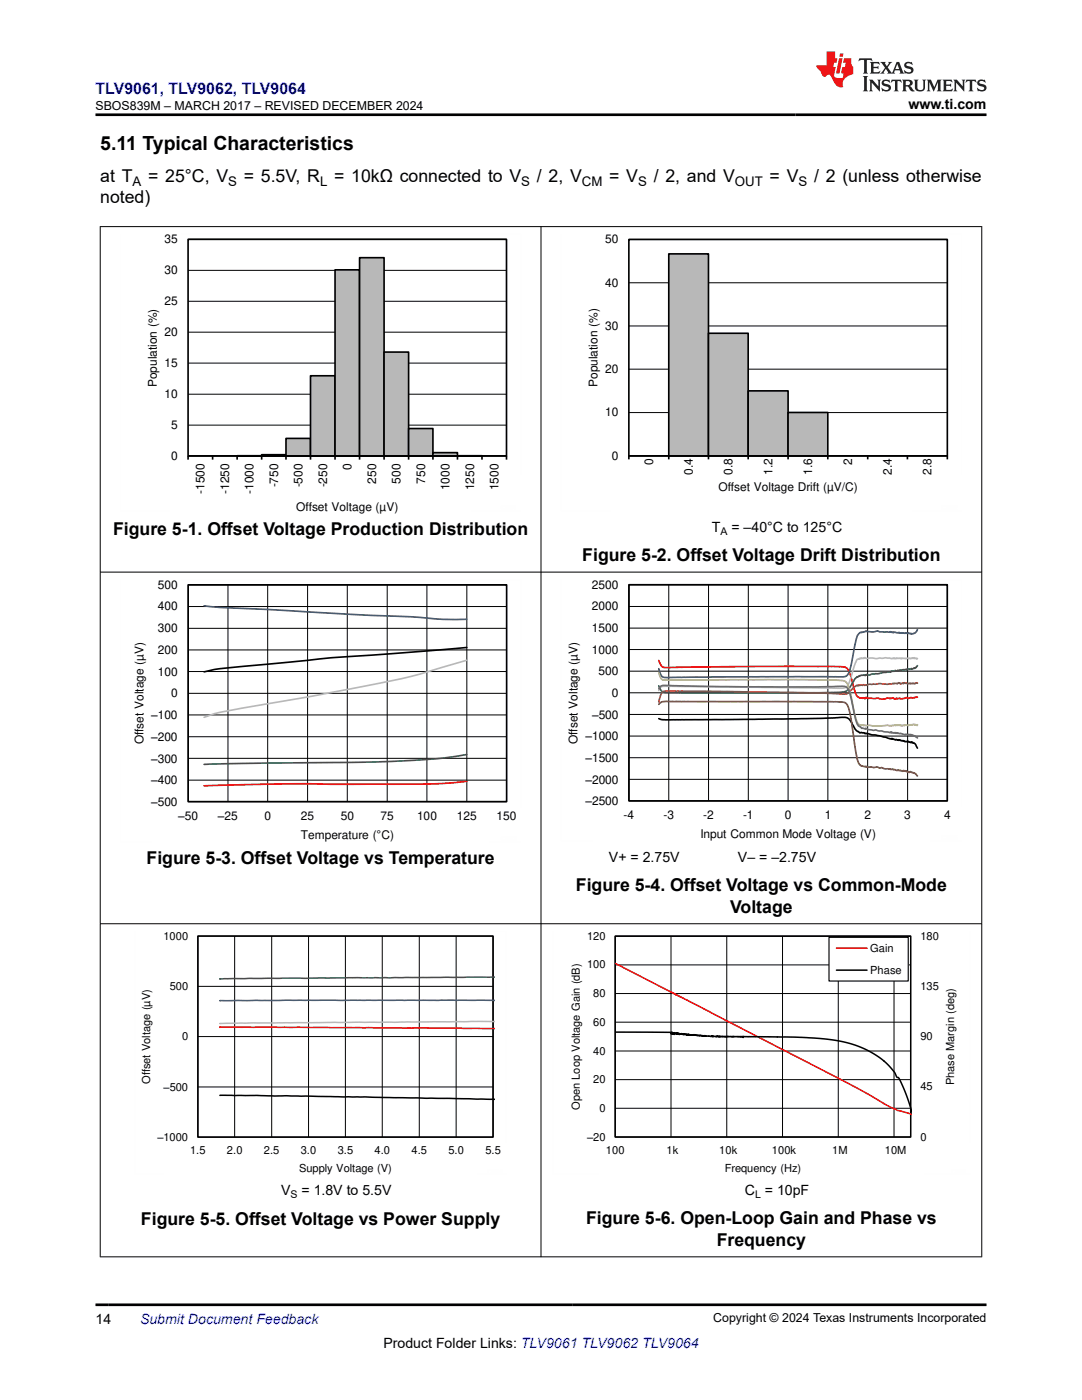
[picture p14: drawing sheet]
<svg xmlns="http://www.w3.org/2000/svg" width="216mm" height="279mm" viewBox="0 0 216 279" stroke-linecap="round" stroke-linejoin="round" font-family="sans-serif">
<defs><g id="words">
<text font-size="3.9" x="20" y="29.9">5.11 Typical Characteristics</text>
<g font-size="3.5">
<text x="20" y="40.6">noted)</text>
<text x="20" y="36.4">at T</text>
<text x="29.6" y="36.4">= 25°C, V</text>
<text x="48.6" y="36.4">= 5.5V, R</text>
<text x="66.7" y="36.4">= 10kΩ connected to V</text>
<text x="107.1" y="36.4">/ 2, V</text>
<text x="121.6" y="36.4">= V</text>
<text x="130.4" y="36.4">/ 2, and V</text>
<text x="153.6" y="36.4">= V</text>
<text x="162.4" y="36.4">/ 2 (unless otherwise</text>
<text x="22.6" y="106.7">Figure 5-1. Offset Voltage Production Distribution</text>
<text x="116.2" y="112">Figure 5-2. Offset Voltage Drift Distribution</text>
<text x="29.2" y="172.4">Figure 5-3. Offset Voltage vs Temperature</text>
<text x="114.9" y="177.9">Figure 5-4. Offset Voltage vs Common-Mode</text>
<text x="145.7" y="182.1">Voltage</text>
<text x="28.1" y="244.4">Figure 5-5. Offset Voltage vs Power Supply</text>
<text x="116.9" y="244.4">Figure 5-6. Open-Loop Gain and Phase vs</text>
<text x="143" y="248.6">Frequency</text>
</g>
<text font-size="3.2" fill="#00f" x="19" y="18.7">TLV9061, TLV9062, TLV9064</text>
<g font-size="2.8">
<text x="181.3" y="21.8">www.ti.com</text>
<text x="142" y="106.1">T</text>
<text x="146" y="106.1">= –40°C to 125°C</text>
<text x="121.5" y="172.1">V+ = 2.75V</text>
<text x="147.2" y="172.1">V– = –2.75V</text>
<text x="56.1" y="238.6">V</text>
<text x="60.2" y="238.6">= 1.8V to 5.5V</text>
<text x="148.6" y="238.5">C = 10pF</text>
<text x="19" y="264.2">14</text>
<text x="76.5" y="269">Product Folder Links: TLV9061 TLV9062 TLV9064</text>
</g>
<text font-size="2.8" fill="#00f" x="27.9" y="264.2">Submit Document Feedback</text>
<g font-size="2.6">
<text x="26.4" y="37.1">A</text>
<text x="45.5" y="37.1">S</text>
<text x="63.9" y="37.1">L</text>
<text x="104" y="37.1">S</text>
<text x="116.1" y="37.1">CM</text>
<text x="127.3" y="37.1">S</text>
<text x="146.6" y="37.1">OUT</text>
<text x="159.3" y="37.1">S</text>
</g>
<g font-size="2.5">
<text x="19.1" y="21.9">SBOS839M – MARCH 2017 – REVISED DECEMBER 2024</text>
<text x="142.3" y="263.9">Copyright © 2024 Texas Instruments Incorporated</text>
</g>
<g font-size="2.4">
<text x="32.8" y="48.6">35</text>
<text x="120.8" y="48.6">50</text>
<text x="32.8" y="54.7">30</text>
<text x="120.8" y="57.2">40</text>
<text x="32.8" y="60.9">25</text>
<text x="120.8" y="65.8">30</text>
<text x="32.8" y="67.1">20</text>
<text x="31.3" y="77.3" transform="rotate(-90 31.3 77.3)">Population (%)</text>
<text x="32.8" y="73.3">15</text>
<text x="119.2" y="77.2" transform="rotate(-90 119.2 77.2)">Population (%)</text>
<text x="120.8" y="74.5">20</text>
<text x="32.8" y="79.5">10</text>
<text x="120.8" y="83.1">10</text>
<text x="34.1" y="85.6">5</text>
<text x="34.1" y="91.8">0</text>
<text x="70.1" y="93.8" transform="rotate(-90 70.1 93.8)">0</text>
<text x="122.1" y="91.8">0</text>
<text x="130.3" y="92.7" transform="rotate(-90 130.3 92.7)">0</text>
<text x="138.2" y="94.7" transform="rotate(-90 138.2 94.7)">0.4</text>
<text x="146.2" y="94.7" transform="rotate(-90 146.2 94.7)">0.8</text>
<text x="154.1" y="94.7" transform="rotate(-90 154.1 94.7)">1.2</text>
<text x="162.1" y="94.7" transform="rotate(-90 162.1 94.7)">1.6</text>
<text x="170" y="92.7" transform="rotate(-90 170 92.7)">2</text>
<text x="178" y="94.7" transform="rotate(-90 178 94.7)">2.4</text>
<text x="185.9" y="94.7" transform="rotate(-90 185.9 94.7)">2.8</text>
<text x="40.8" y="98.6" transform="rotate(-90 40.8 98.6)">-1500</text>
<text x="45.7" y="98.6" transform="rotate(-90 45.7 98.6)">-1250</text>
<text x="50.6" y="98.6" transform="rotate(-90 50.6 98.6)">-1000</text>
<text x="55.5" y="97.3" transform="rotate(-90 55.5 97.3)">-750</text>
<text x="59.1" y="101.9">Offset Voltage (µV)</text>
<text x="60.4" y="97.3" transform="rotate(-90 60.4 97.3)">-500</text>
<text x="65.3" y="97.3" transform="rotate(-90 65.3 97.3)">-250</text>
<text x="75" y="96.5" transform="rotate(-90 75 96.5)">250</text>
<text x="79.9" y="96.5" transform="rotate(-90 79.9 96.5)">500</text>
<text x="84.8" y="96.5" transform="rotate(-90 84.8 96.5)">750</text>
<text x="89.7" y="97.8" transform="rotate(-90 89.7 97.8)">1000</text>
<text x="94.6" y="97.8" transform="rotate(-90 94.6 97.8)">1250</text>
<text x="99.5" y="97.8" transform="rotate(-90 99.5 97.8)">1500</text>
<text x="143.3" y="98">Offset Voltage Drift (µV/C)</text>
<text x="31.5" y="117.5">500</text>
<text x="118.1" y="117.5">2500</text>
<text x="31.5" y="121.8">400</text>
<text x="118.1" y="121.8">2000</text>
<text x="31.5" y="130.5">200</text>
<text x="31.5" y="126.2">300</text>
<text x="118.1" y="130.4">1000</text>
<text x="118.1" y="126.1">1500</text>
<text x="31.5" y="134.8">100</text>
<text x="119.4" y="134.8">500</text>
<text x="30.2" y="143.5">±100</text>
<text x="34.2" y="139.1">0</text>
<text x="118.2" y="143.4">±500</text>
<text x="122.1" y="139.1">0</text>
<text x="28.6" y="148.6" transform="rotate(-90 28.6 148.6)">Offset Voltage (µV)</text>
<text x="30.2" y="147.8">±200</text>
<text x="115.2" y="148.5" transform="rotate(-90 115.2 148.5)">Offset Voltage (µV)</text>
<text x="116.8" y="147.7">±1000</text>
<text x="30.2" y="152.2">±300</text>
<text x="116.8" y="152.1">±1500</text>
<text x="30.2" y="160.8">±500</text>
<text x="30.2" y="156.5">±400</text>
<text x="116.8" y="160.7">±2500</text>
<text x="116.8" y="156.4">±2000</text>
<text x="35.6" y="163.7">±50</text>
<text x="43.5" y="163.7">±25</text>
<text x="52.8" y="163.6">0</text>
<text x="60" y="167.4">Temperature (ÉC)</text>
<text x="60" y="163.6">25</text>
<text x="68" y="163.6">50</text>
<text x="75.9" y="163.6">75</text>
<text x="83.2" y="163.6">100</text>
<text x="91.2" y="163.6">125</text>
<text x="99.1" y="163.6">150</text>
<text x="124.4" y="163.5">-4</text>
<text x="132.4" y="163.5">-3</text>
<text x="139.8" y="167.3">Input Common Mode Voltage (V)</text>
<text x="140.3" y="163.5">-2</text>
<text x="148.3" y="163.5">-1</text>
<text x="156.6" y="163.5">0</text>
<text x="164.6" y="163.5">1</text>
<text x="172.5" y="163.5">2</text>
<text x="180.4" y="163.5">3</text>
<text x="188.4" y="163.5">4</text>
</g>
<g font-size="2.2">
<text x="32.6" y="187.5">1000</text>
<text x="117.1" y="187.6">120</text>
<text x="173.6" y="190">Gain</text>
<text x="183.7" y="187.6">180</text>
<text x="33.9" y="197.6">500</text>
<text x="117.1" y="193.3">100</text>
<text x="173.6" y="194.3">Phase</text>
<text x="183.7" y="197.6">135</text>
<text x="118.4" y="199">80</text>
<text x="36.3" y="207.6">0</text>
<text x="118.4" y="204.7">60</text>
<text x="183.7" y="207.6">90</text>
<text x="118.4" y="210.5">40</text>
<text x="30" y="216.4" transform="rotate(-90 30 216.4)">Offset Voltage (µV)</text>
<text x="32.6" y="217.7">±500</text>
<text x="115.7" y="221.5" transform="rotate(-90 115.7 221.5)">Open Loop Voltage Gain (dB)</text>
<text x="118.4" y="216.2">20</text>
<text x="119.6" y="221.9">0</text>
<text x="183.7" y="217.6">45</text>
<text x="190.4" y="216.6" transform="rotate(-90 190.4 216.6)">Phase Margin (deg)</text>
<text x="31.4" y="227.7">±1000</text>
<text x="117.2" y="227.7">±20</text>
<text x="183.7" y="227.7">0</text>
<text x="37.9" y="230.3">1.5</text>
<text x="45.3" y="230.3">2.0</text>
<text x="52.7" y="230.3">2.5</text>
<text x="59.7" y="233.8">Supply Voltage (V)</text>
<text x="60" y="230.3">3.0</text>
<text x="67.4" y="230.3">3.5</text>
<text x="74.8" y="230.3">4.0</text>
<text x="82.1" y="230.3">4.5</text>
<text x="89.5" y="230.3">5.0</text>
<text x="96.9" y="230.3">5.5</text>
<text x="120.9" y="230.3">100</text>
<text x="133" y="230.3">1k</text>
<text x="143.5" y="230.3">10k</text>
<text x="144.6" y="233.8">Frequency (Hz)</text>
<text x="154" y="230.3">100k</text>
<text x="166" y="230.3">1M</text>
<text x="176.5" y="230.3">10M</text>
</g>
<g font-size="2.1">
<text x="143.8" y="106.7">A</text>
<text x="58" y="239.1">S</text>
<text x="150.7" y="239.1">L</text>
</g>
</g></defs>
<path d="M37.6 54h63.4M37.6 47.7h63.4M37.6 78.7h63.4M37.6 72.5h63.4M37.6 66.3h63.4M37.6 60.1h63.4M37.6 84.8h63.4" fill="none" stroke="#000" stroke-width=".2"/>
<path d="M37.5 47.8h63.6v43.2h-63.6zM47.3 91h4.9zM52.2 90.7h4.9v.3h-4.9z" fill="none" stroke="#000" stroke-width=".33"/>
<path d="M47.3 91h4.9" fill="none" stroke="#b8b8b8" stroke-width=".2"/>
<path d="M52.2 90.9h4.9" fill="none" stroke="#b8b8b8" stroke-width=".25"/>
<path d="M57.1 87.5h4.9v3.5h-4.9z" fill-rule="evenodd" fill="#b8b8b8"/>
<path d="M57.1 87.5h4.9v3.5h-4.9z" fill="none" stroke="#000" stroke-width=".33"/>
<path d="M62 75h4.9v16h-4.9z" fill-rule="evenodd" fill="#b8b8b8"/>
<path d="M62 75h4.9v16h-4.9z" fill="none" stroke="#000" stroke-width=".33"/>
<path d="M66.9 53.9h4.8v37.1h-4.8z" fill-rule="evenodd" fill="#b8b8b8"/>
<path d="M66.9 53.9h4.8v37.1h-4.8z" fill="none" stroke="#000" stroke-width=".33"/>
<path d="M71.7 51.4h4.9v39.6h-4.9z" fill-rule="evenodd" fill="#b8b8b8"/>
<path d="M71.7 51.4h4.9v39.6h-4.9z" fill="none" stroke="#000" stroke-width=".33"/>
<path d="M76.6 70.3h4.9v20.7h-4.9z" fill-rule="evenodd" fill="#b8b8b8"/>
<path d="M76.6 70.3h4.9v20.7h-4.9z" fill="none" stroke="#000" stroke-width=".33"/>
<path d="M81.5 85.5h4.9v5.5h-4.9z" fill-rule="evenodd" fill="#b8b8b8"/>
<path d="M81.5 85.5h4.9v5.5h-4.9z" fill="none" stroke="#000" stroke-width=".33"/>
<path d="M86.4 90.3h4.9v.7h-4.9z" fill-rule="evenodd" fill="#b8b8b8"/>
<g fill="none" stroke="#000" stroke-width=".33">
<path d="M125.5 47.8h63.5v43.2h-63.5zM37.5 91.7v-.7h63.6v.7M42.4 91v.7M47.3 91v.7M52.2 91v.7M57.1 91v.7M62 91v.7M66.9 91v.7M71.7 91v.7M76.6 91v.7M81.5 91v.7M86.4 90.3h4.9v.7h-4.9z"/>
<path d="M86.4 91v.7M91.3 91h4.9zM91.3 91v.7M96.2 91v.7"/>
</g>
<path d="M91.3 91h4.9" fill="none" stroke="#b8b8b8" stroke-width=".2"/>
<path d="M24 46.7v55.3M36.3 46.7h67.7M104 46.7v48M24 102h9.8M94.1 102h9.9" fill="none" stroke="#fefefe" stroke-width=".2" stroke-dasharray=".4 .1" stroke-linecap="butt"/>
<path d="M125.5 56.4h63.5M125.5 47.8h63.5M125.5 73.7h63.5M125.5 65.1h63.5M125.5 82.3h63.5" fill="none" stroke="#000" stroke-width=".2"/>
<path d="M133.4 50.7h8v40.3h-8z" fill-rule="evenodd" fill="#b8b8b8"/>
<path d="M133.4 50.7h8v40.3h-8z" fill="none" stroke="#000" stroke-width=".33"/>
<path d="M141.4 66.5h7.9v24.5h-7.9z" fill-rule="evenodd" fill="#b8b8b8"/>
<path d="M141.4 66.5h7.9v24.5h-7.9z" fill="none" stroke="#000" stroke-width=".33"/>
<path d="M149.3 78h8v13h-8z" fill-rule="evenodd" fill="#b8b8b8"/>
<path d="M149.3 78h8v13h-8z" fill="none" stroke="#000" stroke-width=".33"/>
<path d="M157.3 82.3h7.9v8.7h-7.9z" fill-rule="evenodd" fill="#b8b8b8"/>
<g fill="none" stroke="#000" stroke-width=".33">
<path d="M125.5 91.7v-.7h63.5v.7M133.4 91v.7M141.4 91v.7M149.3 91v.7M157.3 82.3h7.9v8.7h-7.9zM157.3 91v.7M165.2 91v.7M173.1 91v.7M181.1 91v.7M37.5 116.7h63.6v43.3h-63.6zM125.5 116.7h63.5v43.1h-63.5zM93.1 129.2l-15.4 1.3-11.6 .8-10.7 1.1a155.4 155.4 0 0 0-13.9 1.5l-.8 .2"/>
<path d="M131.5 143.4l1.3 .3 12.9-.1 18-.2 4.9-.2 .8 .3 1.2 2 .7 .5a.44 .44 0 0 0 .7 .2l3.5 .6 2.2 .7 .2-.1 .1 .1 .1-.1 .5 .3 .7-.1v.2l.3-.1 .4 .2h.4l.2 .1 .5-.1 .5 .3 .5-.1 .2 .2a.95 .95 0 0 1 .7 .9l.1 .1"/>
</g>
<g fill="none" stroke="#fefefe" stroke-width=".2" stroke-dasharray=".4 .1" stroke-linecap="butt">
<path d="M111.9 46.7v55.3M124.3 46.7h67.6M191.9 46.7v48M24 115.7v52.3M36.3 115.7h67.7M104 115.7v45.5M111.9 101.9h9.9M111.9 115.7v52.2M124.2 115.7h67.7M182.1 101.9h9.8M191.9 115.7v45.3M24 168h6.2"/>
<path d="M97.8 168h6.2M111.9 167.8h6.2M185.7 167.8h6.2M26.9 185.8v48.6M38.3 185.8h62.7M101 185.8v42.2M26.9 234.4h5.8M95.3 234.4h5.7"/>
</g>
<g fill="none" stroke="#000" stroke-width=".2">
<path d="M37.6 116.7h63.5v43.3h-63.5zM45.5 116.7v43.3M53.4 116.7v43.3M61.4 116.7v43.3M69.3 116.7v43.3M77.3 116.7v43.3M85.2 116.7v43.3M93.1 116.7v43.3M125.5 116.7h63.5v43.2h-63.5zM133.4 116.7v43.2M141.4 116.7v43.2M149.3 116.7v43.2"/>
<path d="M157.3 116.7v43.2M165.2 116.7v43.2M173.1 116.7v43.2M181.1 116.7v43.2M37.6 138.4h63.5M37.6 134h63.5M37.6 129.7h63.5M37.6 125.4h63.5M37.6 121h63.5M125.5 138.3h63.5M125.5 133.9h63.5M125.5 129.6h63.5"/>
<path d="M125.5 125.4h63.5M125.5 121h63.5M37.6 155.7h63.5M37.6 151.3h63.5M37.6 147h63.5M37.6 142.7h63.5M125.5 155.5h63.5M125.5 151.2h63.5M125.5 146.9h63.5M125.5 142.6h63.5M39.5 186.8h58.9v40.1h-58.9zM39.5 196.8h58.9"/>
<path d="M46.8 186.8v40.1M54.2 186.8v40.1M61.6 186.8v40.1M68.9 186.8v40.1M76.3 186.8v40.1M83.7 186.8v40.1M91 186.8v40.1M122.8 198.3h58.9M122.8 192.6h58.9M133.9 186.8v40.1M145 186.8v40.1M156.1 186.8v40.1"/>
<path d="M167.3 186.8v40.1M178.4 186.8v40.1M181.7 186.8h-58.9v40.1h58.9M39.5 216.9h58.9M39.5 206.9h58.9M122.8 215.5h58.9M122.8 209.7h58.9M122.8 204h58.9M122.8 221.2h58.9"/>
</g>
<path d="M131.5 131.8l.5 1.2 .7 .2 18.6-.2 17.2 .1 .5 .2 .5 .8 1.1 4.1 .6 .9 .4 .2h.7l.3 .2 .2-.3 .3 .2h2.2a2.24 2.24 0 0 0 1.8-.1l.5 .1 .6-.1 .2 .2h.3l.8-.2 .6 .2 .7-.3 .4 .2 .6-.2 .2 .1 1.1-.2M93.1 155.9a193.1 193.1 0 0 1-21.8 .6l-12.3-.1-18.3 .4" fill="none" stroke="#f00" stroke-width=".33"/>
<path d="M93.1 131.8l-2.6 .7a176 176 0 0 1-25.2 5.8l-18 3.2a25.9 25.9 0 0 0-6.6 1.7M183.1 131.4h-.6l-.1-.1-.2 .1-.1-.1-.4 .2-.1-.2-.8 .2-.7-.2-.2 .2-.4-.2-1 .2v-.2l-.6 .2-1.2-.2-3.7 .1-.4-.2-.2 .2h-.4l-.1-.1-.3 .2v-.1l-.2 .2a.57 .57 0 0 0-.7 .6l-1.3 4.1-.5 .8-.5 .2-35.4-.4-1 .2-.5 .7" fill="none" stroke="#b8b8b8" stroke-width=".33"/>
<path d="M40.7 120.9l3.2 .3 30.2 1.6a184.9 184.9 0 0 1 15 .8h4M183.1 125.7l-.5 .6-.6 .2-.8-.2h-1.7l-.1-.1-.2 .1-.8-.2-.2 .2-.5-.2-.2 .1-2-.1a1.55 1.55 0 0 0-1.4 0l-1.3-.2-.4 .2-.8 .1-.5 .6-1.5 6.9-.4 .9-.7 .4-35.3 .2h-.7l-.5-.2-.5-1.5" fill="none" stroke="#295c75" stroke-width=".33"/>
<path d="M183.1 132.8l-.1 .1a.57 .57 0 0 1-.7 .4l-.3 .3-.1-.2-.9 .1-.1 .2-.2-.1-.8 .2h-.8l-.1 .1-.4-.1-.2 .2-.5-.1-.1 .2-3.9 .4-.4 .2-.6-.1-.2 .2-.3-.1-1 .2-.1 .2-.3-.1-.4 .4-1.4 2.3-.6 .3-1.1 .2-19.6 .1-15-.1-.9-.3-.5-1M93.1 150.6a142.7 142.7 0 0 1-21.8 1.5l-30.6 .5" fill="none" stroke="#286b48" stroke-width=".33"/>
<path d="M183.1 136.4l-.1-.1-.4 .1-.4-.1-1.1 .2-.6-.3-.2 .2-.2-.1-.4 .2-.4-.3a.46 .46 0 0 1-.6 .2l-1.6 .2-1.6-.2-2 .1-.5 .3-.7-.1-.2 .1-.5-.1-.7 .1-.5 .3-1 1.1-.4 .3h-.5l-8.7-.3-27.1-.3-.4 .2-.3 .3-.5 1.7" fill="none" stroke="#9d3939" stroke-width=".33"/>
<path d="M131.5 140.6l.5-.5 1-.1h32.8l2.7 .2 .6 .5 .4 1 1.3 8.4 .3 1.6 .5 1 1.1 .4 .1-.2 .2 .2h2.1l.4 .2 .4-.1 .8 .2h1l.1 .2 .3-.1 .2 .1 .6 .2 .3-.2 .2 .2 .3-.1 .4 .2 .3-.1h.3l.7 .4 .2-.2 .8 .3 .7 .6" fill="none" stroke="#83461f" stroke-width=".33"/>
<path d="M131.5 134.2l.5 1.3 .2 .2 .6 .1 25.7-.2 9.7 .2 .7 .4 .5 1.1 1.4 6.3a1.25 1.25 0 0 0 1.7 1.1l3 .2 1.6-.2 .8 .2 .1-.1 .6-.1 .1 .1 .4-.1h.7l.1 .2 .8-.2 .4 .1 1.2-.2 .2 .1 .4-.1 .1 .2 .1-.2" fill="none" stroke="#b1ae67" stroke-width=".33"/>
<path d="M131.5 137.4l.3-.5 .6-.1 16.3 .3 19.8-.1 .6 .3 .4 .8 1.3 5.6a1.93 1.93 0 0 0 1.8 1.7l5 .8 .2-.1v.1l.1-.1 .5 .2 .2-.1 .2 .2 .1-.2 .2 .2h.6l.9 .3 .2-.2 .8 .2 .1-.1 .8 .4 .1-.1 .5 .4" fill="none" stroke="#6c6c6c" stroke-width=".33"/>
<path d="M39.5 186.8h58.9v40.1h-58.9zM122.7 186.8h59v40.1h-59zM43.9 218.6l13.2 .1 41.5 .7M122.8 206h11.1v.4l.1-.4 .1 .3 .1-.3 .1 .4 .1-.3 .1 .4 .1-.4 .1 .2h.2v-.1l.1 .1v-.1l.1 .2 .1-.3v.2l.1 .1 .1-.2 .1 .3 .1-.2 .2 .1 .1-.1 .1 .1 .2-.1v.2l.1-.2 .2 .2 .1-.1 .5 .2 .1-.2 .1 .1v-.1h.3v.2v-.1h.6v.1l.4-.1 .1 .1h.3l.1 .1 .1-.1 1.2 .2 .3-.1 1.1 .1 .3-.1v.2l.1-.1 .9 .1 .1-.1 .2 .1 .1-.1 1.4 .1 .1-.1 3.2 .1 .1 .2v-.3l6.8 .1M155.1 206.9l8.3 .3 5.1 .8 2.3 .6 2 .9 2 1.1 1.6 1.1M176.3 211.7l1.5 1.5 .7 .9 .5 .9 .3 .1 .2 .2 1.4 3.3 1.1 3.5" fill="none" stroke="#000" stroke-width=".3"/>
<path d="M122.8 192.3l32.3 16.6M43.9 205l54.7 .3M155.1 208.9l15.8 8.2 5.5 3.1M176.3 220.2l2.8 1.4 2.9 .8" fill="none" stroke="#f00" stroke-width=".3"/>
<path d="M98.6 203.9l-54.7 .4" fill="none" stroke="#b8b8b8" stroke-width=".3"/>
<path d="M98.6 199.7h-54.7" fill="none" stroke="#295c75" stroke-width=".3"/>
<path d="M98.6 195l-54.7 .3" fill="none" stroke="#286b48" stroke-width=".3"/>
<path d="M165.4 187.1h15.8v8.7h-15.8z" fill-rule="evenodd" fill="#fff"/>
<path d="M165.4 187.1h15.8v8.7h-15.8z" fill="none" stroke="#000" stroke-width=".23"/>
<path d="M166.9 189.2h6.1" fill="none" stroke="#f00" stroke-width=".3"/>
<path d="M166.9 193.6h6.1" fill="none" stroke="#000" stroke-width=".3"/>
<path d="M110.3 185.8v48.6M123.1 185.8h58.4M193.6 185.8v42.2M110.3 234.3h9.1M184.5 234.3h9.1" fill="none" stroke="#fefefe" stroke-width=".2" stroke-dasharray=".4 .1" stroke-linecap="butt"/>
<path d="M19.9 45.2h176.1M20 45.2v205.7M107.9 45.2v205.7M195.9 45.2v205.7M19.9 114.2h176.1M19.9 184.4h176.1M19.9 250.8h176.1" fill="none" stroke="#000" stroke-width=".2"/>
<path d="M171.5 11.6l-.2 .6 .5-.2h.6v.1v2.2l-.2 .4h1l-.2-.4v-2.2v-.1h.5l.6 .2-.2-.6zM173.6 12.4l.2 .3v1.6l-.2 .4h1.9l.1-.6a1.08 1.08 0 0 1-1.3 .2v-.7h.6l.4 .2v-.7l-.4 .2h-.6v-.5l.2-.2a1 1 0 0 1 1 .3l-.1-.5zM175.7 12.4l.9 1.1-1 1.2h.9l-.2-.2 .5-.8 .4 .8-.2 .2h1.6l-.2-.2 .2-.5h.9l.1 .5-.1 .2h.9l-.2-.4-.8-1.9h-.5l-.9 2.1-.9-1.1 .9-1h-.8l.2 .2-.4 .6-.4-.6 .2-.2zM179 12.8l.4 1h-.7zM180.7 12.5a.65 .65 0 0 0-.2 .7 .65 .65 0 0 0 .6 .5l.6 .1 .1 .3a.79 .79 0 0 1-.7 .4 .79 .79 0 0 1-.7-.5l.1 .7 .2-.1a.93 .93 0 0 0 1.1 0 .93 .93 0 0 0 .4-.9 1.46 1.46 0 0 0-1.2-.6l-.1-.3a1.09 1.09 0 0 1 1.2 .2l-.2-.6-.1 .1-.5-.2zM172.2 15.2l.2 .4v2.2l-.2 .4h1l-.2-.4v-2.2l.2-.4zM173.4 15.9l.2 .4v1.5l-.2 .4h.8l-.3-.4 .1-1.3 1.6 1.8v-2l.2-.4h-.7l.1 .2 .1 1.1-1.2-1.3zM176.2 16a.65 .65 0 0 0-.2 .8 .65 .65 0 0 0 .6 .4l.6 .2 .1 .2a.79 .79 0 0 1-.7 .4 .79 .79 0 0 1-.7-.5l.1 .7 .2-.1a.93 .93 0 0 0 1.1 .1 .93 .93 0 0 0 .4-1 1.46 1.46 0 0 0-1.2-.5l-.1-.4a1.09 1.09 0 0 1 1.2 .2l-.1-.6-.2 .1-.5-.1zM177.9 15.9l-.1 .6a.63 .63 0 0 1 .8-.3v1.6l-.3 .4h1l-.2-.4v-1.6a.66 .66 0 0 1 .8 .3l-.1-.6zM180 15.9l.2 .4v1.5l-.2 .4h1l-.2-.2-.1-.7h.5l.1 .2a.79 .79 0 0 0 1.2 .6l-1-.9a.61 .61 0 0 0 .6-.6 .61 .61 0 0 0-.5-.7zM180.8 16.2h.1a.47 .47 0 0 1 .5 .1 .47 .47 0 0 1 .1 .5l-.1 .1-.7 .1zM182.3 15.9l.2 .2a2.27 2.27 0 0 0 .4 2 1.04 1.04 0 0 0 1.7-.7v-1.3l.2-.2h-.8l.2 .4v1.1a.6 .6 0 0 1-.6 .6 .6 .6 0 0 1-.6-.6v-1.1l.3-.4zM184.9 15.9l.2 .4v1.5l-.2 .4h.8l-.3-.4v-1.4l.9 1.9 .9-1.9v1.4l-.3 .4h1l-.2-.4v-1.5l.2-.4h-.8l-.7 1.5-.6-1.5zM188.1 15.9l.2 .4v1.5l-.2 .4h1.9l.1-.6a1.09 1.09 0 0 1-1.3 .2v-.7h.6l.4 .2v-.6l-.4 .2h-.6v-.6l.2-.1a1.01 1.01 0 0 1 1 .3l-.1-.6zM190.2 15.9l.3 .4v1.5l-.3 .4h.8l-.2-.4v-1.3l1.6 1.8v-2l.2-.4h-.7l.2 .2v1.1l-1.2-1.3zM192.8 15.9l-.1 .6a.63 .63 0 0 1 .8-.3v1.6l-.3 .4h1l-.2-.4v-1.6a.66 .66 0 0 1 .8 .3l-.1-.6zM195.2 16a.65 .65 0 0 0-.2 .8 .65 .65 0 0 0 .6 .4l.6 .2 .2 .2a.79 .79 0 0 1-.7 .4 .79 .79 0 0 1-.7-.5l.1 .7 .2-.1a.93 .93 0 0 0 1 .1 .93 .93 0 0 0 .5-1 1.46 1.46 0 0 0-1.3-.5v-.4a1.09 1.09 0 0 1 1.2 .2l-.2-.6-.2 .1-.5-.1z" fill="#231f20"/>
<path d="M164.9 10.3v2.7h-2l.1 .4 .8 1a.95 .95 0 0 0 1 .9 .59 .59 0 0 1 .5-.4 .59 .59 0 0 1 .5 .3l.4 .8a1.59 1.59 0 0 0 2.1 1.4 1.61 1.61 0 0 1 1-2.3l1-.3-.1-1.5a1.59 1.59 0 0 1-.3-1.7h-1.5l-.2 .9h.6l-.2 .9h-.5l-.2 .9v.3l.4 .1-.1 .9h-.7a.73 .73 0 0 1-1-.7l.3-1.5h-.5l.1-.9h.5l.2-.9h-.5v-1.3zM167.4 11.6l-.6 3.1h.7l.6-3.1zM167.6 10.7l-.1 .6h.7l.1-.6z" fill="#ed1c24"/>
<path d="M19 22.9h177.8M19 260.4h177.8" fill="none" stroke="#000" stroke-width=".53"/>
<use href="#words"/>
</svg>
